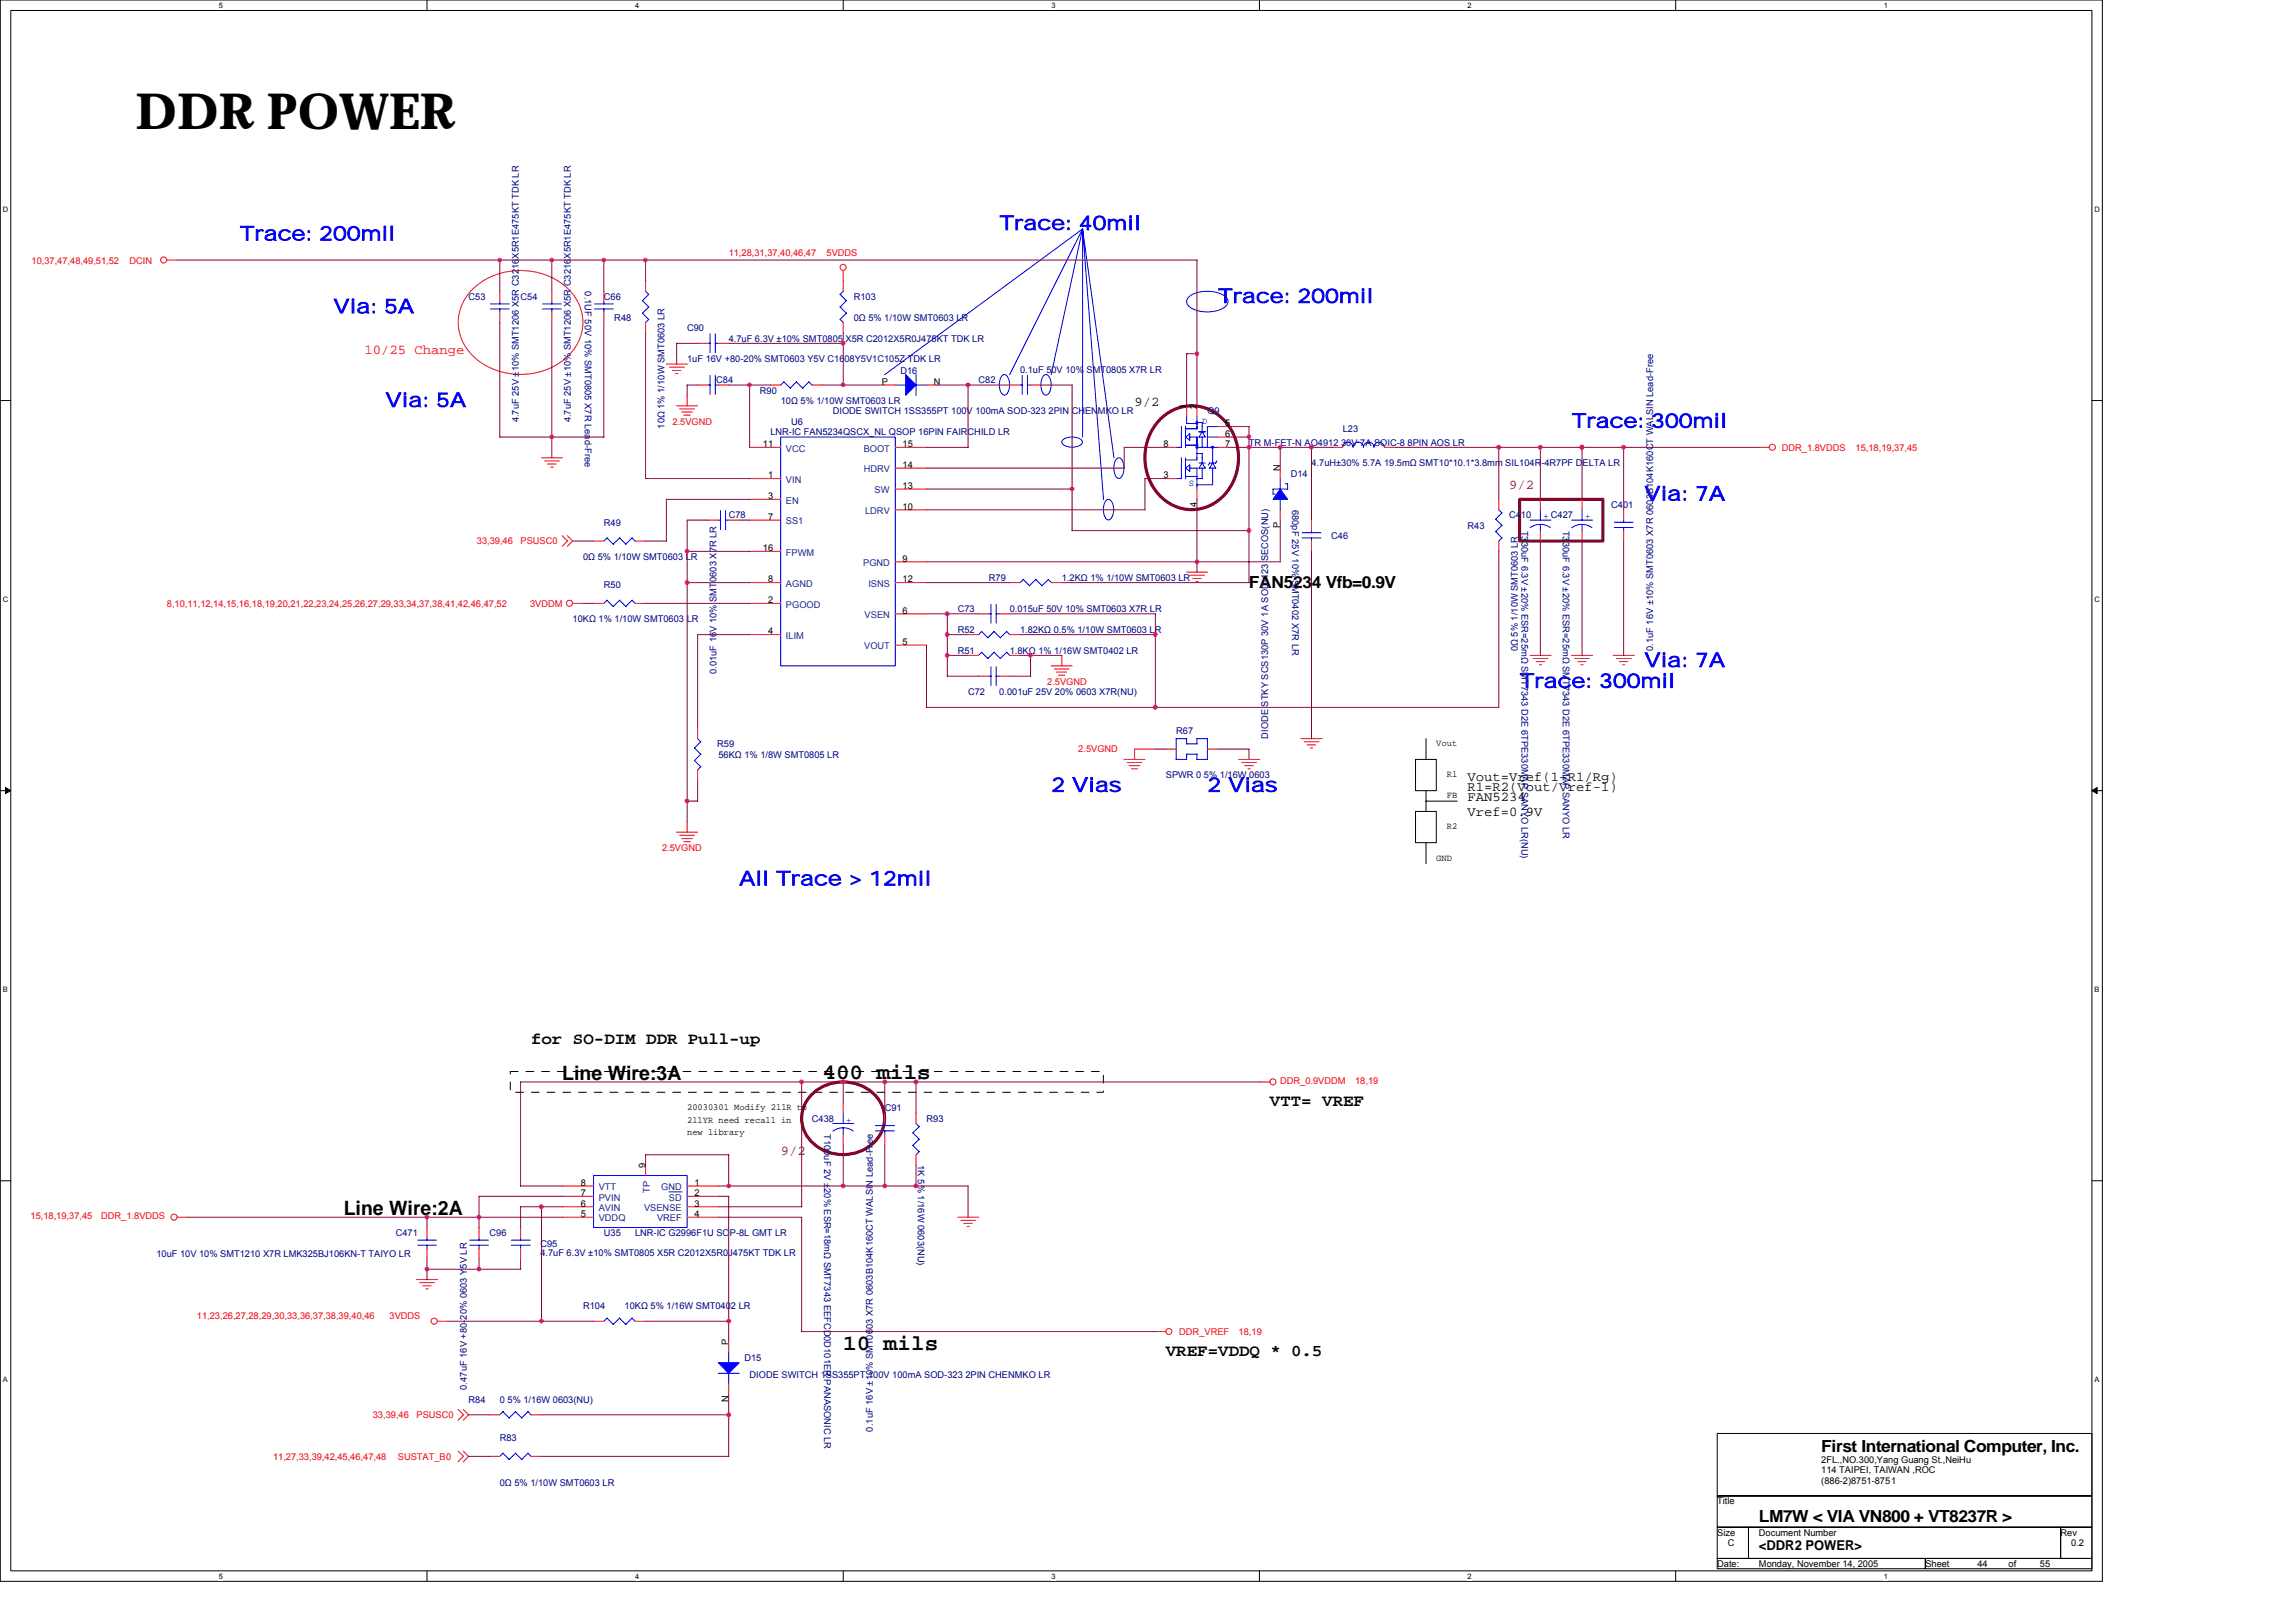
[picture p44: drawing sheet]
<svg xmlns="http://www.w3.org/2000/svg" width="297mm" height="210mm" viewBox="0 0 297 210" stroke-linecap="round" stroke-linejoin="round" font-family="sans-serif">
<defs><g id="words">
<text font-size="6.5" x="17.5" y="16.7">DDR POWER</text>
<g font-size="2.8">
<text x="106.4" y="139.7">400 mils</text>
<text x="109.1" y="174.7">10 mils</text>
</g>
<g font-size="2.6" fill="#00f">
<text x="129.3" y="29.7">Trace: 40mil</text>
<text x="31" y="31.1">Trace: 200mil</text>
<text x="43.1" y="40.5">Via: 5A</text>
<text x="157.6" y="39.2">Trace: 200mil</text>
<text x="49.9" y="52.6">Via: 5A</text>
<text x="203.3" y="55.3">Trace: 300mil</text>
<text x="212.7" y="64.7">Via: 7A</text>
<text x="196.6" y="89">Trace: 300mil</text>
<text x="212.7" y="86.3">Via: 7A</text>
<text x="136" y="102.4">2 Vias</text>
<text x="156.2" y="102.4">2 Vias</text>
<text x="95.6" y="114.6">All Trace &gt; 12mil</text>
</g>
<g font-size="2.6">
<text x="72.7" y="139.7">Line Wire:3A</text>
<text x="44.5" y="157.2">Line Wire:2A</text>
</g>
<g font-size="2.2">
<text x="161.6" y="76.1">FAN5234 Vfb=0.9V</text>
<text x="68.7" y="135.1">for SO-DIM DDR Pull-up</text>
<text x="164.3" y="143.2">VTT= VREF</text>
<text x="150.8" y="175.5">VREF=VDDQ * 0.5</text>
<text x="235.6" y="187.9">First International Computer, Inc.</text>
<text x="227.6" y="197">LM7W &lt; VIA VN800 + VT8237R &gt;</text>
</g>
<text font-size="1.8" fill="#f00" x="47.2" y="45.8">10/25 Change</text>
<text font-size="1.8" fill="#400000" x="146.8" y="52.5">9/2</text>
<g font-size="1.8" fill="#804000">
<text x="195.2" y="63.3">9/2</text>
<text x="101" y="149.5">9/2</text>
</g>
<g font-size="1.8">
<text x="189.9" y="101">Vout=Vref(1+R1/Rg)</text>
<text x="189.9" y="102.3">R1=R2(Vout/Vref-1)</text>
<text x="189.9" y="103.7">FAN5234</text>
<text x="189.9" y="105.6">Vref=0.9V</text>
<text x="227.6" y="200.6">&lt;DDR2 POWER&gt;</text>
</g>
<g font-size="1.2" fill="#f00">
<text x="4.1" y="34.1">10,37,47,48,49,51,52</text>
<text x="16.7" y="34.1">DCIN</text>
<text x="94.3" y="33.1">11,28,31,37,40,46,47</text>
<text x="106.9" y="33.1">5VDDS</text>
<text x="87" y="54.9">2.5VGND</text>
<text x="230.5" y="58.3">DDR_1.8VDDS</text>
<text x="240.1" y="58.3">15,18,19,37,45</text>
<text x="61.7" y="70.4">33,39,46</text>
<text x="67.3" y="70.4">PSUSC0</text>
<text x="21.6" y="78.5">8,10,11,12,14,15,16,18,19,20,21,22,23,24,25,26,27,29,33,34,37,38,41,42,46,47,52</text>
<text x="68.6" y="78.5">3VDDM</text>
<text x="135.5" y="88.6">2.5VGND</text>
<text x="139.5" y="97.4">2.5VGND</text>
<text x="85.7" y="110.2">2.5VGND</text>
<text x="165.6" y="140.3">DDR_0.9VDDM</text>
<text x="175.3" y="140.3">18,19</text>
<text x="4" y="157.8">15,18,19,37,45</text>
<text x="13.1" y="157.8">DDR_1.8VDDS</text>
<text x="25.5" y="170.7">11,23,26,27,28,29,30,33,36,37,38,39,40,46</text>
<text x="50.4" y="170.7">3VDDS</text>
<text x="152.6" y="172.7">DDR_VREF</text>
<text x="160.2" y="172.7">18,19</text>
<text x="48.2" y="183.5">33,39,46</text>
<text x="53.9" y="183.5">PSUSC0</text>
<text x="35.3" y="188.9">11,27,33,39,42,45,46,47,48</text>
<text x="51.5" y="188.9">SUSTAT_B0</text>
</g>
<g font-size="1.2" fill="#000080">
<text x="60.6" y="38.8">C53</text>
<text x="67.3" y="38.8">C54</text>
<text x="75.7" y="37.7" transform="rotate(90 75.7 37.7)">0.1UF 50V 10% SMT0805 X7R Lead-Free</text>
<text x="78.1" y="38.8">C66</text>
<text x="79.5" y="41.5">R48</text>
<text x="110.4" y="38.8">R103</text>
<text x="110.4" y="41.5">0Ω 5% 1/10W SMT0603 LR</text>
<text x="88.9" y="42.8">C90</text>
<text x="88.9" y="46.9">1uF 16V +80-20% SMT0603 Y5V C1608Y5V1C105Z TDK LR</text>
<text x="94.3" y="44.2">4.7uF 6.3V ±10% SMT0805 X5R C2012X5R0J475KT TDK LR</text>
<text x="92.7" y="49.6">C84</text>
<text x="98.3" y="50.9">R90</text>
<text x="101" y="52.3">10Ω 5% 1/10W SMT0603 LR</text>
<text x="107.7" y="53.6">DIODE SWITCH 1SS355PT 100V 100mA SOD-323 2PIN CHENMKO LR</text>
<text x="116.5" y="48.4">D16</text>
<text x="126.6" y="49.6">C82</text>
<text x="132" y="48.2">0.1uF 50V 10% SMT0805 X7R LR</text>
<text x="156.2" y="53.6">Q9</text>
<text x="67.1" y="54.7" transform="rotate(-90 67.1 54.7)">4.7uF 25V ±10% SMT1206 X5R C3216X5R1E475KT TDK LR</text>
<text x="73.9" y="54.7" transform="rotate(-90 73.9 54.7)">4.7uF 25V ±10% SMT1206 X5R C3216X5R1E475KT TDK LR</text>
<text x="86" y="55.5" transform="rotate(-90 86 55.5)">10Ω 1% 1/10W SMT0603 LR</text>
<text x="99.7" y="56.3">LNR-IC FAN5234QSCX_NL QSOP 16PIN FAIRCHILD LR</text>
<text x="102.4" y="54.9">U6</text>
<text x="161.6" y="57.7">TR M-FET-N AO4912 30V 7A SOIC-8 8PIN AOS LR</text>
<text x="173.7" y="55.9">L23</text>
<text x="167" y="61.7">D14</text>
<text x="167.2" y="66" transform="rotate(90 167.2 66)">680pF 25V 10% SMT0402 X7R LR</text>
<text x="169.7" y="60.3">4.7uH±30% 5.7A 19.5mΩ SMT10*10.1*3.8mm SIL104R-4R7PF DELTA LR</text>
<text x="208.4" y="65.7">C401</text>
<text x="78.1" y="68">R49</text>
<text x="94.3" y="67.1">C78</text>
<text x="172.2" y="69.8">C46</text>
<text x="189.9" y="68.4">R43</text>
<text x="195.2" y="67.1">C410</text>
<text x="196.8" y="68.7" transform="rotate(90 196.8 68.7)">T330uF 6.3V ±20% ESR=25mΩ SMT7343 D2E 6TPE330MAP SANYO LR(NU)</text>
<text x="202.2" y="68.7" transform="rotate(90 202.2 68.7)">T330uF 6.3V ±20% ESR=25mΩ SMT7343 D2E 6TPE330MAP SANYO LR</text>
<text x="75.4" y="72.5">0Ω 5% 1/10W SMT0603 LR</text>
<text x="78.1" y="76.1">R50</text>
<text x="127.9" y="75.1">R79</text>
<text x="137.4" y="75.1">1.2KΩ 1% 1/10W SMT0603 LR</text>
<text x="74.1" y="80.5">10KΩ 1% 1/10W SMT0603 LR</text>
<text x="123.9" y="81.9">R52</text>
<text x="123.9" y="79.2">C73</text>
<text x="130.6" y="79.2">0.015uF 50V 10% SMT0603 X7R LR</text>
<text x="132" y="81.9">1.82KΩ 0.5% 1/10W SMT0603 LR</text>
<text x="92.7" y="87.2" transform="rotate(-90 92.7 87.2)">0.01uF 16V 10% SMT0603 X7R LR</text>
<text x="123.9" y="84.6">R51</text>
<text x="125.2" y="90">C72</text>
<text x="129.3" y="90">0.001uF 25V 20% 0603 X7R(NU)</text>
<text x="130.6" y="84.6">1.8KΩ 1% 1/16W SMT0402 LR</text>
<text x="196.4" y="84.3" transform="rotate(-90 196.4 84.3)">0Ω 5% 1/10W SMT0603 LR</text>
<text x="213.9" y="84.3" transform="rotate(-90 213.9 84.3)">0.1uF 16V ±10% SMT0603 X7R 0603B104K160CT WALSIN Lead-Free</text>
<text x="152.2" y="94.9">R67</text>
<text x="164.1" y="95.6" transform="rotate(-90 164.1 95.6)">DIODE STKY SCS130P 30V 1A SOD-123 SECOS(NU)</text>
<text x="92.8" y="96.7">R59</text>
<text x="92.9" y="98">56KΩ 1% 1/8W SMT0805 LR</text>
<text x="150.8" y="100.7">SPWR 0 5% 1/16W 0603</text>
<text x="114.5" y="143.8">C91</text>
<text x="105" y="145.2">C438</text>
<text x="106.6" y="146.7" transform="rotate(90 106.6 146.7)">T100uF 2V ±20% ESR=18mΩ SMT7343 EEFCD0D101ER PANASONIC LR</text>
<text x="119.9" y="145.2">R93</text>
<text x="118.7" y="150.8" transform="rotate(90 118.7 150.8)">1K 5% 1/16W 0603(NU)</text>
<text x="51.2" y="160">C471</text>
<text x="63.3" y="160">C96</text>
<text x="69.9" y="161.3">C95</text>
<text x="78.1" y="160">U35</text>
<text x="82.2" y="160">LNR-IC G2996F1U SOP-8L GMT LR</text>
<text x="20.2" y="162.6">10uF 10V 10% SMT1210 X7R LMK325BJ106KN-T TAIYO LR</text>
<text x="69.9" y="162.5">4.7uF 6.3V ±10% SMT0805 X5R C2012X5R0J475KT TDK LR</text>
<text x="75.4" y="169.4">R104</text>
<text x="80.8" y="169.4">10KΩ 5% 1/16W SMT0402 LR</text>
<text x="60.4" y="179.9" transform="rotate(-90 60.4 179.9)">0.47uF 16V +80-20% 0603 Y5V LR</text>
<text x="96.3" y="176.1">D15</text>
<text x="97" y="178.3">DIODE SWITCH 1SS355PT 100V 100mA SOD-323 2PIN CHENMKO LR</text>
<text x="60.6" y="181.5">R84</text>
<text x="64.7" y="181.5">0 5% 1/16W 0603(NU)</text>
<text x="112.9" y="185.3" transform="rotate(-90 112.9 185.3)">0.1uF 16V ±10% SMT0603 X7R 0603B104K160CT WALSIN Lead-Free</text>
<text x="64.7" y="186.5">R83</text>
<text x="64.7" y="192.3">0Ω 5% 1/10W SMT0603 LR</text>
</g>
<g font-size="1.2">
<text x="114.1" y="49.8">P</text>
<text x="120.8" y="49.8">N</text>
<text x="153.5" y="52.9" transform="rotate(-90 153.5 52.9)">1</text>
<text x="154.8" y="52.9" transform="rotate(-90 154.8 52.9)">2</text>
<text x="98.7" y="57.9">11</text>
<text x="116.8" y="57.9">15</text>
<text x="150.5" y="57.9">8</text>
<text x="158.5" y="56.5">6</text>
<text x="158.5" y="55.2">5</text>
<text x="158.5" y="57.9">7</text>
<text x="99.4" y="64.6">3</text>
<text x="99.4" y="61.9">1</text>
<text x="116.8" y="60.6">14</text>
<text x="116.8" y="63.3">13</text>
<text x="116.8" y="66">10</text>
<text x="150.5" y="61.9">3</text>
<text x="154.8" y="65.6" transform="rotate(-90 154.8 65.6)">4</text>
<text x="165.6" y="61" transform="rotate(-90 165.6 61)">N</text>
<text x="98.7" y="71.3">16</text>
<text x="99.4" y="67.3">7</text>
<text x="165.6" y="68.3" transform="rotate(-90 165.6 68.3)">P</text>
<text x="99.4" y="75.4">8</text>
<text x="116.8" y="72.7">9</text>
<text x="116.8" y="75.4">12</text>
<text x="99.4" y="78.1">2</text>
<text x="99.4" y="82.1">4</text>
<text x="116.8" y="79.4">6</text>
<text x="116.8" y="83.5">5</text>
<text x="185.8" y="96.6">Vout</text>
<text x="187.2" y="100.6">R1</text>
<text x="187.2" y="103.3">FB</text>
<text x="187.2" y="107.3">R2</text>
<text x="185.8" y="111.4">GND</text>
<text x="88.9" y="143.7">20030301 Modify 211R to</text>
<text x="88.9" y="145.3">211YR need recall in</text>
<text x="88.9" y="146.9">new library</text>
<text x="75.2" y="154.8">7</text>
<text x="75.2" y="153.5">8</text>
<text x="83.5" y="151.2" transform="rotate(-90 83.5 151.2)">9</text>
<text x="89.8" y="153.5">1</text>
<text x="89.8" y="154.8">2</text>
<text x="75.2" y="157.5">5</text>
<text x="75.2" y="156.1">6</text>
<text x="89.8" y="156.1">3</text>
<text x="89.8" y="157.5">4</text>
<text x="94.3" y="174.1" transform="rotate(-90 94.3 174.1)">P</text>
<text x="94.3" y="181.4" transform="rotate(-90 94.3 181.4)">N</text>
<text x="235.6" y="189.3">2FL.,NO.300,Yang Guang St.,NeiHu</text>
<text x="235.6" y="190.6">114 TAIPEI, TAIWAN ,ROC</text>
<text x="222.2" y="194.7">Title</text>
<text x="235.6" y="192">(886-2)8751-8751</text>
<text x="222.2" y="198.7">Size</text>
<text x="222.2" y="202.8">Date:</text>
<text x="223.5" y="200.1">C</text>
<text x="227.6" y="198.7">Document Number</text>
<text x="227.6" y="202.8">Monday, November 14, 2005</text>
<text x="249.1" y="202.8">Sheet</text>
<text x="255.8" y="202.8">44</text>
<text x="259.9" y="202.8">of</text>
<text x="263.9" y="202.8">55</text>
<text x="266.6" y="198.7">Rev</text>
<text x="267.9" y="200.1">0.2</text>
</g>
<g font-size="1.2" fill="#004080">
<text x="101.7" y="58.4">VCC</text>
<text x="111.7" y="58.4">BOOT</text>
<text x="101.7" y="65.2">EN</text>
<text x="101.7" y="62.5">VIN</text>
<text x="111.7" y="61.1">HDRV</text>
<text x="113.2" y="63.8">SW</text>
<text x="101.7" y="71.9">FPWM</text>
<text x="101.7" y="67.9">SS1</text>
<text x="111.9" y="66.5">LDRV</text>
<text x="101.7" y="75.9">AGND</text>
<text x="111.7" y="73.3">PGND</text>
<text x="112.3" y="75.9">ISNS</text>
<text x="101.7" y="78.6">PGOOD</text>
<text x="101.7" y="82.7">ILIM</text>
<text x="111.9" y="80">VSEN</text>
<text x="111.8" y="84">VOUT</text>
<text x="77.5" y="155.4">PVIN</text>
<text x="77.5" y="154">VTT</text>
<text x="84.1" y="154.3" transform="rotate(-90 84.1 154.3)">TP</text>
<text x="85.6" y="154">GND</text>
<text x="86.5" y="155.4">SD</text>
<text x="77.5" y="158.1">VDDQ</text>
<text x="77.5" y="156.7">AVIN</text>
<text x="83.3" y="156.7">VSENSE</text>
<text x="85" y="158.1">VREF</text>
</g>
<g font-size="1.2" fill="#00f">
<text x="155.5" y="54.8">D</text>
<text x="153.8" y="62.9">S</text>
<text x="199.7" y="67.2">+ C427</text>
<text x="205.1" y="67.2">+</text>
<text x="109.5" y="145.3">+</text>
</g>
<g font-size="1">
<text x="28.3" y="1">5</text>
<text x="82.2" y="1">4</text>
<text x="136" y="1">3</text>
<text x="189.9" y="1">2</text>
<text x="243.7" y="1">1</text>
<text x=".4" y="27.4">D</text>
<text x="271" y="27.4">D</text>
<text x=".4" y="77.9">C</text>
<text x="271" y="77.9">C</text>
<text x=".4" y="128.4">B</text>
<text x="271" y="128.4">B</text>
<text x=".4" y="178.9">A</text>
<text x="271" y="178.9">A</text>
<text x="28.3" y="204.3">5</text>
<text x="82.2" y="204.3">4</text>
<text x="136" y="204.3">3</text>
<text x="189.9" y="204.3">2</text>
<text x="243.7" y="204.3">1</text>
</g>
</g></defs>
<path d="M0 0h272v204.6h-272zM1.4 1.4h269.2v201.9h-269.2z" fill="none" stroke="#000" stroke-width=".13"/>
<g fill="#fff">
<path d="M28.3 .1h.5v1.1h-.5z"/>
<path d="M28.3 203.4h.5v1.1h-.5z"/>
</g>
<path d="M55.2 0v1.4M55.2 203.3v1.3" fill="none" stroke="#000" stroke-width=".13"/>
<g fill="#fff">
<path d="M82.2 .1h.5v1.1h-.5z"/>
<path d="M82.2 203.4h.5v1.1h-.5z"/>
</g>
<path d="M109.1 0v1.4M109.1 203.3v1.3" fill="none" stroke="#000" stroke-width=".13"/>
<g fill="#fff">
<path d="M136 .1h.5v1.1h-.5z"/>
<path d="M136 203.4h.5v1.1h-.5z"/>
</g>
<path d="M162.9 0v1.4M162.9 203.3v1.3" fill="none" stroke="#000" stroke-width=".13"/>
<g fill="#fff">
<path d="M189.9 .1h.5v1.1h-.5z"/>
<path d="M189.9 203.4h.5v1.1h-.5z"/>
</g>
<path d="M216.8 0v1.4M216.8 203.3v1.3" fill="none" stroke="#000" stroke-width=".13"/>
<g fill="#fff">
<path d="M243.7 .1h.5v1.1h-.5z"/>
<path d="M243.7 203.4h.5v1.1h-.5z"/>
<path d="M.4 26.6h.7v1h-.7z"/>
<path d="M271 26.6h.6v1h-.6z"/>
<path d="M.4 77.1h.7v1h-.7z"/>
<path d="M271 77.1h.6v1h-.6z"/>
</g>
<path d="M0 51.8h1.4M270.6 51.8h1.4" fill="none" stroke="#000" stroke-width=".13"/>
<g fill="#fff">
<path d="M.4 127.6h.6v1h-.6z"/>
<path d="M271 127.6h.6v1h-.6z"/>
</g>
<path d="M0 102.3h1.4M270.6 102.3h1.4" fill="none" stroke="#000" stroke-width=".13"/>
<path d="M.7 101.9l.7 .4-.7 .4zM270.6 102.3l.7-.4v.8z" fill="#000" stroke="#000" stroke-width=".13"/>
<g fill="#fff">
<path d="M.4 178h.6v1.1h-.6z"/>
<path d="M271 178h.6v1.1h-.6z"/>
</g>
<g fill="none" stroke="#000" stroke-width=".13">
<path d="M183.1 98.3h2.7v4h-2.7zM184.5 95.6v2.7M183.1 105h2.7v4.1h-2.7zM184.5 102.3v2.7M184.5 109.1v2.7M184.5 103.7h4M0 152.8h1.4M270.6 152.8h1.4M222.2 185.5h48.4v8.1h-48.4zM222.2 193.6h48.4v4h-48.4zM222.2 197.6h4v4.1h-4zM226.2 197.6h40.4v4.1h-40.4z"/>
<path d="M266.6 197.6h4v4.1h-4zM222.2 201.7h26.9v1.3h-26.9zM249.1 201.7h21.5v1.3h-21.5z"/>
</g>
<g fill="none" stroke="#00f" stroke-width=".13">
<path d="M63.5 40h2.4M63.5 39.3h2.4M64.7 39.1v.2M64.7 40v.4M70.2 40h2.4M70.2 39.3h2.4M71.4 39.1v.2M71.4 40v.4M76.9 40h2.5M76.9 39.3h2.5M78.1 39.1v.2M78.1 40v.4"/>
<path d="M83.1 38.9l.8 .9M83.5 37.7l.4 .4M83.9 38.1l-.8 .8M83.9 39.7l-.8 .9M108.7 38.1l.8 .8M109.1 37.7l-.4 .4M109.5 38.9l-.8 .8 .8 .8M140.1 29.6l-25.7 18.9M140.1 29.6l2.7 35M140.1 29.6v27M140.1 29.6l-4.1 18.9M140.1 29.6l-9.5 18.9"/>
<path d="M140.1 29.6l4 29.7M153.9 38.4a4.4 4.4 0 0 1 4.6 0 .79 .79 0 0 1 0 1.3 4.3 4.3 0 0 1-4.6 0 .8 .8 0 0 1 0-1.3zM83.1 40.5l.8 .9M83.9 41.3l-.4 .5M91.6 49.8h.3M91.6 44.4h.3M91.9 43.2v2.4M91.9 48.6v2.4M92.5 49.8h.4M92.5 44.4h.4M92.5 43.2v2.4M92.5 48.6v2.4"/>
<path d="M101 56.6h14.8v29.6h-14.8zM101.4 49.4l.9 .8M101.4 49.4l-.4 .4M103 49.4l.9 .8M103.1 49.4l-.9 .8M104.6 49.4l.5 .4M104.7 49.4l-.9 .8M108.7 41.3l.4 .4M109.5 40.5l-.8 .8M115.8 49.8h1.4M118.5 49.8h1.4M118.5 48.5v2.7"/>
<path d="M129.7 48.6l.2-.1a1.2 1.2 0 0 1 .7 1.3 1.22 1.22 0 0 1-.7 1.3 1.21 1.21 0 0 1-.6-1.3v-.5zM132 49.8h.3M132.2 48.6v2.4M132.9 49.8h.4M132.9 48.6v2.4M135.1 48.6l.2-.1a1.2 1.2 0 0 1 .7 1.3 1.22 1.22 0 0 1-.7 1.3 1.21 1.21 0 0 1-.6-1.3v-.5zM137.5 57a2.11 2.11 0 0 1 2.4 0l.1 .2a1.21 1.21 0 0 1-1.3 .7 1.2 1.2 0 0 1-1.3-.7zM144.5 59.3l.3-.1a1.2 1.2 0 0 1 .6 1.4 1.21 1.21 0 0 1-.6 1.3 1.19 1.19 0 0 1-.7-1.3v-.5zM152.8 55.2l.1 2.7h-.7M152.8 59.2v2.7h-.6M153.3 55.5h1.6M153.3 56.5l.6 .5"/>
<path d="M153.4 55.2v2.7M153.4 59.2v2.8M153.4 57.6h1.5M153.5 54.8h1.4M153.5 53.8v1M153.9 56.6h1v2.9h-1.6M153.9 56.2v.8M153.9 56.1l-.5 .5M154.8 57.9h2.8M154.8 54.7h.7v1.2l-.4 .7h.8l-.4-.7M154.8 58.7h.7M154.9 53.8v1.7"/>
<path d="M154.9 57.9l.1 .1zM155.1 59.9h.8M155.1 55.9h.8M155.5 59.9l.4 .7h-.8M155.5 56.6v1.3M155.5 58.7v1.2l-.4 .7M156.2 56.6h1.4M156.8 57.8h.2v.2h-.2zM156.9 59.9l.4 .7h-.8M156.9 57.9v2l-.4 .7M157.4 59.6l-.1 .3h-.8l-.2 .3M157.6 55.2h-1.4v2.7"/>
<path d="M173.7 57.9a.67 .67 0 0 1 .7-.7 .67 .67 0 0 1 .6 .7 .68 .68 0 0 1 .7-.7 .68 .68 0 0 1 .7 .7 .68 .68 0 0 1 .7-.7 .68 .68 0 0 1 .7 .7 .67 .67 0 0 1 .6-.7 .67 .67 0 0 1 .7 .7M78.5 69.6l.9 .8M78.5 77.7l-.4 .4M78.5 69.6l-.4 .4M80.2 77.7l.8 .8M80.2 69.6l.8 .8M80.2 77.7l-.8 .8-.9-.8M80.2 69.6l-.9 .8M81.8 77.7l.4 .4M81.8 69.6l.4 .4M81.8 77.7l-.8 .8M81.8 69.6l-.8 .8"/>
<path d="M92.9 67.3h.3M93.2 66.1v2.4M93.8 67.3h.5M93.9 66.1v2.4M127.9 79.4h.3M128.2 78.2v2.4M128.9 79.4h.4M128.9 78.2v2.4M132.4 75l-.4 .4M134 75l.8 .8M134 75l-.8 .8-.8-.8M135.6 75l.4 .4"/>
<path d="M135.6 75l-.8 .8M143.1 64.7l.3-.1a1.2 1.2 0 0 1 .7 1.4 1.22 1.22 0 0 1-.7 1.3 1.21 1.21 0 0 1-.7-1.3l.1-.6zM153.3 60.6l.6 .4M153.4 61.7h1.5M153.9 60.6h1v2.7M153.9 60.2v.8M153.9 60.2l-.5 .4M154.8 61.9h.7M155.5 60.6v1.4M156.9 60.6v2.1h-2M164.7 63.9h.3M165.6 61.9v1.4"/>
<path d="M165.6 64.6v1.4M166.3 62.6h.3M166.6 62.6v.7M166.6 63.3h-1.9v.7M168.5 69.6h2.4M168.5 68.9h2.4M169.7 68.7v.3M169.7 69.6v.4M193.5 67.2l.8 .8M193.5 68.8l.8 .8M193.9 66l.4 .4M194.3 66.4l-.8 .8"/>
<path d="M194.3 68l-.8 .8M194.3 69.6l-.4 .4M197.9 67.3h2.8M198 68.3a2.14 2.14 0 0 1 1.3-.4 2.15 2.15 0 0 1 1.3 .4M199.3 66v1.3M199.3 67.9v.8M203.3 67.3h2.7M204.7 66v1.3M204.7 67.9v.8M205.9 68.3a2.17 2.17 0 0 0-2.6 0M208.8 68.3h2.5M208.8 67.6h2.5"/>
<path d="M210.1 67.3v.3M210.1 68.2v.5M89.8 96.8l.9 .8M89.8 98.4l.9 .9M90.3 95.6l.4 .4M90.7 96l-.9 .8M90.7 97.6l-.9 .8M90.7 99.2l-.5 .5M127 84.4l.8 .8M127 81.7l.8 .8M127 84.4l-.4 .4M127 81.7l-.4 .4"/>
<path d="M127.9 87.5h.3M128.2 86.3v2.4M128.6 84.4l.8 .8M128.6 81.7l.8 .8M128.6 84.4l-.8 .8M128.6 81.7l-.8 .8M128.9 87.5h.4M128.9 86.3v2.4M130.2 84.4l.5 .4M130.2 81.7l.5 .4M130.3 84.4l-.9 .8M130.3 81.7l-.9 .8"/>
<path d="M153.5 96.3v-.7h-1.3v2.7M153.5 97.6v.7h-1.4M153.5 97.6h1.4M153.5 96.3h1.4M154.8 95.6h1.4v2.7h-1.3v-.7M154.9 95.6v.7M76.8 152.1h12.1v6.8h-12.1zM107.7 145.4h2.8M109.1 144.1v1.3M109.1 145.9v.9M110.4 146.4a2.15 2.15 0 0 0-1.3-.5 2.14 2.14 0 0 0-1.3 .5M113.3 146.3h2.4"/>
<path d="M113.3 145.7h2.4M114.5 145.4v.3M114.5 146.3v.4M118.1 146.6l.8 .8M118.1 148.2l.8 .9M118.5 145.4l.4 .4-.8 .8M118.9 147.4l-.8 .9M118.9 149l-.4 .5M54 161.1h2.5M54 160.5h2.5M55.2 160.2v.3M55.2 161.1v.4"/>
<path d="M60.8 161.1h2.4M60.8 160.5h2.4M62 160.2v.3M62 161.1v.4M66.1 161.1h2.5M66.1 160.5h2.5M67.3 160.2v.3M67.3 161.1v.4M78.5 170.6l.9 .8M78.5 170.6l-.4 .4M80.2 170.6l.8 .8M80.2 170.6l-.9 .8"/>
<path d="M81.8 170.6l.4 .4M81.8 170.6l-.8 .8M92.9 177.7h2.7M94.3 175v1.4M94.3 177.7v1.4M64.7 183.1l.4-.4 .8 .8M65.1 188l-.4 .5M66.7 182.7l.8 .8M66.7 188.1l.8 .8M66.7 182.7l-.8 .8M66.7 188l-.8 .9-.8-.8M68.3 188.1l.4 .4"/>
<path d="M68.3 188l-.8 .9M68.7 183.1l-.4-.4-.8 .8"/>
</g>
<path d="M66 138.7h76.7v2.7h-76.7v-2.7" fill="none" stroke="#000" stroke-width=".13" stroke-dasharray="1 1 1 1 1 1 1 1"/>
<path d="M196.6 64.6h10.8v5.4h-10.8z" fill="none" stroke="#804000" stroke-width=".4"/>
<path d="M149.9 54.5a5.7 5.7 0 0 1 9.7 1.6 7 7 0 0 1-3.5 9.5 5.9 5.9 0 0 1-7.7-4.3 7.3 7.3 0 0 1 1.5-6.8zM105 141.7a5.8 5.8 0 0 1 8.7 .6 4.4 4.4 0 0 1-1.9 6.5 5.7 5.7 0 0 1-7.8-2.4 4.3 4.3 0 0 1 1-4.7z" fill="none" stroke="#800000" stroke-width=".4"/>
<g fill="none" stroke="#f00" stroke-width=".13">
<path d="M21.6 33.7h1.3M61.3 37.3a9.1 9.1 0 0 1 12.8 .8 6 6 0 0 1-1.5 8.7 9.1 9.1 0 0 1-12-1.4 5.9 5.9 0 0 1 .7-8.1zM64.7 37.7v1.4M71.4 37.7v1.4M78.1 37.7v1.4M83.5 36.4v1.3M109.1 35v2.7M64.7 40.4v1.3M70.1 59.2h2.7M70.5 59.6h1.9M71.4 40.4v1.3M78.1 40.4v1.3"/>
<path d="M83.5 41.7v1.4M86.2 47.1h2.7M86.6 47.5h1.9M87 47.9h1.1M87.4 48.3h.3M87.5 52.5h2.8M87.9 52.9h1.9M88.2 53.3h1.4M88.5 53.7h.8M88.9 51.2v1.3M90.3 49.8h1.3M90.3 44.4h1.3"/>
<path d="M92.9 49.8h1.4M92.9 44.4h1.4M97 57.9h4M99.7 49.8h1.3M105 49.8h1.4M109.1 41.7v1.4M114.5 49.8h1.3M115.8 57.9h4.1M119.9 49.8h1.3M130.6 49.8h1.4M133.3 49.8h1.4M150.8 57.9h1.4"/>
<path d="M153.5 52.5v1.3M154.9 52.5v1.3M157.6 57.9h1.3M157.6 56.6h1.3M157.6 55.2h1.3M172.4 57.9h1.3M179.1 57.9h1.3M227.6 57.9h1.3M70.8 60h1.1M71.3 60.5h.3M72.7 69.3l.7 .7-.7 .7M73.4 69.3l.7 .7-.7 .7"/>
<path d="M74.1 78.1h1.3M76.8 78.1h1.3M76.8 70h1.3M82.2 78.1h1.3M82.2 70h1.3M91.6 67.3h1.3M94.3 67.3h1.3M97 78.1h4M97 61.9h4M97 67.3h4M97 75.4h4M97 71.4h4"/>
<path d="M97 64.6h4M115.8 75.4h4.1M115.8 79.4h4.1M115.8 60.6h4.1M115.8 63.3h4.1M115.8 66h4.1M115.8 72.7h4.1M126.6 79.4h1.3M129.3 79.4h1.3M130.6 75.4h1.4M136 75.4h1.4M150.8 61.9h1.4"/>
<path d="M153.5 74h2.7M153.9 74.4h1.9M154.3 74.9h1.1M154.7 75.3h.3M154.9 63.3v1.3M165.6 60.6v1.3M165.6 66v1.3M169.7 67.3v1.4M169.7 70v1.4M193.9 64.6v1.4M193.9 70v1.4M199.3 64.6v1.4"/>
<path d="M199.3 68.7v1.3M204.7 64.6v1.4M204.7 68.7v1.3M210.1 66v1.3M210.1 68.7v1.3M90.3 94.2v1.4M90.3 99.6v1.4M97 82.1h4M115.8 83.5h4.1M125.2 84.8h1.4M125.2 82.1h1.4M126.6 87.5h1.3"/>
<path d="M129.3 87.5h1.3M130.6 84.8h1.4M130.6 82.1h1.4M136 86.2h2.7M136.4 86.6h1.9M136.7 87h1.3M136.9 87.4h.9M137.4 84.8v1.4M145.4 98.3h2.7M145.8 98.7h1.9M146.1 99.1h1.4M146.4 99.5h.8"/>
<path d="M149.5 96.9h-2.7v1.4M150.8 96.9h1.4M156.2 96.9h1.4M160.2 98.3h2.8M160.7 98.7h1.9M161 99.1h1.1M161.5 99.5h.3M168.3 95.6h2.7M168.7 96h1.9M169.1 96.4h1.1M169.5 96.8h.3M197.9 84.8h2.8"/>
<path d="M198.3 85.2h2M198.7 85.6h1.1M199.2 86h.2M203.3 84.8h2.7M203.7 85.2h1.9M204.1 85.6h1.1M204.5 86h.3M208.7 84.8h2.7M209.1 85.2h1.9M209.5 85.6h1.1M209.9 86h.3M87.5 107.7h2.8"/>
<path d="M87.9 108.1h1.9M88.2 108.5h1.4M88.5 108.9h.8M88.9 106.4v1.3M22.9 157.5h1.4M55.2 158.9v1.3M62 158.9v1.3M67.3 158.9v1.3M72.7 157.5h4.1M72.7 153.5h4.1M72.7 154.8h4.1M72.7 156.2h4.1"/>
<path d="M83.5 150.8v1.3M88.9 157.5h4M88.9 153.5h4M88.9 154.8h4M88.9 156.2h4M109.1 142.7v1.4M109.1 146.7v1.4M114.5 144.1v1.3M114.5 146.7v1.4M118.5 144.1v1.3M118.5 149.4v1.4M123.9 157.5h2.7"/>
<path d="M124.3 157.9h1.9M124.7 158.3h1.1M125.1 158.7h.3M162.9 140h1.4M53.9 165.6h2.7M54.3 166h1.9M54.7 166.4h1.1M55.1 166.8h.3M55.2 161.5v1.4M56.6 171h1.3M62 161.5v1.4M67.3 161.5v1.4"/>
<path d="M76.8 171h1.3M82.2 171h1.3M94.3 173.7v1.3M94.3 179v1.4M149.5 172.3h1.4M59.3 182.4l.7 .7-.7 .7M59.3 187.8l.7 .7-.7 .7M59.9 182.4l.7 .7-.7 .7M59.9 187.8l.7 .7-.7 .7M63.3 183.1h1.4M63.3 188.5h1.4M68.7 183.1h1.4"/>
<path d="M68.7 188.5h1.4"/>
<circle cx="21.2" cy="33.6" r=".39"/>
<circle cx="109.1" cy="34.6" r=".39"/>
<circle cx="229.3" cy="57.9" r=".4"/>
<circle cx="73.7" cy="78.1" r=".39"/>
<circle cx="22.5" cy="157.5" r=".4"/>
<circle cx="164.7" cy="140" r=".39"/>
<circle cx="56.2" cy="171" r=".4"/>
<circle cx="151.2" cy="172.3" r=".39"/>
</g>
<path d="M86.5 154.2h1.7" fill="none" stroke="#004080" stroke-width=".13"/>
<g fill="#00f" stroke="#00f" stroke-width=".13">
<path d="M154.8 54.6l.1-.1 .1 .2-.1 .2-.1-.1z" fill-rule="evenodd"/>
<path d="M154.8 57.5h.1v.2h-.1z" fill-rule="evenodd"/>
<path d="M154.8 57.8h.1v.2h-.1z" fill-rule="evenodd"/>
<path d="M92.9 176.4h2.7l-1.3 1.3z" fill-rule="evenodd"/>
<path d="M165.6 63.3l1 1.3h-1.9z" fill-rule="evenodd"/>
<path d="M117.2 48.5l1.3 1.3-1.3 1.4z" fill-rule="evenodd"/>
</g>
<g fill="none" stroke="#800040" stroke-width=".13">
<path d="M22.9 33.7h132v18.8M64.7 33.7v4M71.4 33.7v4M78.1 33.7v4M83.5 33.7v2.7M64.7 41.7v14.9h13.4M71.4 41.7v17.6M78.1 41.7v14.9M83.5 43.1v18.9M90.3 49.8h-1.4v1.4M90.3 44.4h-2.8v2.7M94.3 49.8h5.4"/>
<path d="M94.3 44.4h14.8M97 49.8v8.1M106.4 49.8h8.1M109.1 43.1v6.7M119.9 57.9h5.4M121.2 49.8h9.5M125.2 49.8v8.1M134.7 49.8h4M138.7 49.8v18.9M150.9 57.9h-5.5v2.7M153.5 45.8h1.4M153.5 45.8v6.7"/>
<path d="M158.9 57.9h13.5M158.9 56.6h2.7M158.9 55.2h2.7M161.6 55.2v20.2M165.6 57.9v2.7M169.7 57.9v9.4M180.4 57.9h47.2M193.9 57.9v6.7M199.3 57.9v6.7M204.7 57.9v6.7M210.1 57.9v8.1M74.1 70h2.7"/>
<path d="M75.4 78.1h1.4M83.5 70h2.7M83.5 61.9h13.5M83.5 78.1h13.5M86.2 64.6h10.8M86.2 64.6v5.4M88.9 71.4h8.1M88.9 75.4h8.1M91.6 67.3h-2.7v39.1M95.6 67.3h1.4M119.9 63.3h18.8M119.9 79.4h6.7"/>
<path d="M119.9 60.6h25.6M119.9 72.7h45.7M119.9 75.4h10.8M122.6 79.4v8.1M130.6 79.4h18.9v12.2M137.4 75.4h24.2M138.7 68.7h22.9M148.1 61.9h2.8M148.1 61.9v4.1h-28.2M154.9 64.6v9.5M165.6 67.3v5.4M169.7 71.4v24.2"/>
<path d="M193.9 71.4v20.2M199.3 70v14.8M204.7 70v14.8M210.1 70v14.8M97 82.1h-6.7v12.1M119.8 91.5h74.1M119.9 83.5v8.1M122.6 87.5h4M122.6 82.1h2.7M122.6 84.8h2.7M130.6 87.5h2.7M132 82.1h17.5"/>
<path d="M132 84.8h5.4M133.3 84.8v2.7M149.5 96.9h1.4M157.6 96.9h4M161.6 96.9v1.4M88.9 103.7h1.4M90.3 101v2.7M24.3 157.5h48.5M55.2 157.5v1.4M67.3 153.5h5.5M70.1 156.2v14.8M72.8 154.8h-10.8v4.1"/>
<path d="M72.8 156.2h-5.5v2.7M83.5 150.8v-1.4h10.8v4.1M92.9 154.8h1.4v18.9M92.9 157.5h10.8v14.8h45.8M92.9 153.5h32.4M92.9 156.2h10.8M103.7 140v16.2M109.1 140v2.7M109.1 148.1v5.4M114.5 140v4.1M114.5 148.1v5.4M118.5 140v4.1"/>
<path d="M118.5 150.8v2.7M125.2 153.5v4M163 140h-95.7v13.5M55.2 162.9v2.7M55.2 164.3h12.2M57.9 171h18.9M62 162.9v1.4M67.3 162.9v1.4M83.5 171h10.8M60.6 183.1h2.7M60.6 188.5h2.7M70.1 183.1h24.2"/>
<path d="M70.1 188.5h24.2M94.3 180.4v8.1"/>
</g>
<g fill="#f0f" stroke="#f0f" stroke-width=".13">
<circle cx="94.3" cy="171" r=".25"/>
<circle cx="94.3" cy="183.1" r=".26"/>
<circle cx="103.7" cy="140" r=".26"/>
<circle cx="109.1" cy="140" r=".27"/>
<circle cx="114.5" cy="140" r=".26"/>
<circle cx="62" cy="157.5" r=".26"/>
<circle cx="70" cy="156.2" r=".26"/>
<circle cx="70" cy="171" r=".25"/>
<circle cx="94.3" cy="153.5" r=".26"/>
<circle cx="149.5" cy="82.1" r=".27"/>
<circle cx="88.9" cy="103.7" r=".26"/>
<circle cx="122.5" cy="84.8" r=".27"/>
<circle cx="149.5" cy="91.5" r=".27"/>
<circle cx="204.7" cy="57.9" r=".26"/>
<circle cx="138.7" cy="63.3" r=".26"/>
<circle cx="122.5" cy="82.1" r=".27"/>
<circle cx="161.6" cy="57.9" r=".26"/>
<circle cx="64.7" cy="33.7" r=".26"/>
<circle cx="71.4" cy="33.7" r=".26"/>
<circle cx="154.8" cy="45.8" r=".26"/>
<circle cx="193.9" cy="57.9" r=".27"/>
<circle cx="125.2" cy="49.8" r=".26"/>
<circle cx="154.8" cy="72.7" r=".26"/>
<circle cx="109.1" cy="49.8" r=".26"/>
<circle cx="88.9" cy="71.3" r=".27"/>
<circle cx="165.6" cy="57.9" r=".27"/>
<circle cx="109.1" cy="44.4" r=".27"/>
<circle cx="169.7" cy="57.9" r=".27"/>
<circle cx="122.5" cy="79.4" r=".27"/>
<circle cx="97" cy="49.8" r=".25"/>
<circle cx="88.9" cy="75.4" r=".27"/>
<circle cx="199.3" cy="57.9" r=".27"/>
<circle cx="133.3" cy="84.8" r=".27"/>
<circle cx="210" cy="57.9" r=".27"/>
<circle cx="78.1" cy="33.7" r=".26"/>
<circle cx="83.5" cy="33.7" r=".25"/>
<circle cx="161.6" cy="56.5" r=".25"/>
<circle cx="161.6" cy="68.7" r=".26"/>
<circle cx="118.5" cy="140" r=".27"/>
<circle cx="109.1" cy="153.5" r=".27"/>
<circle cx="114.5" cy="153.5" r=".26"/>
<circle cx="62" cy="164.2" r=".26"/>
<circle cx="118.5" cy="153.5" r=".27"/>
<circle cx="71.4" cy="56.5" r=".26"/>
<circle cx="55.2" cy="164.2" r=".26"/>
<circle cx="55.2" cy="157.5" r=".26"/>
</g>
<use href="#words"/>
</svg>
